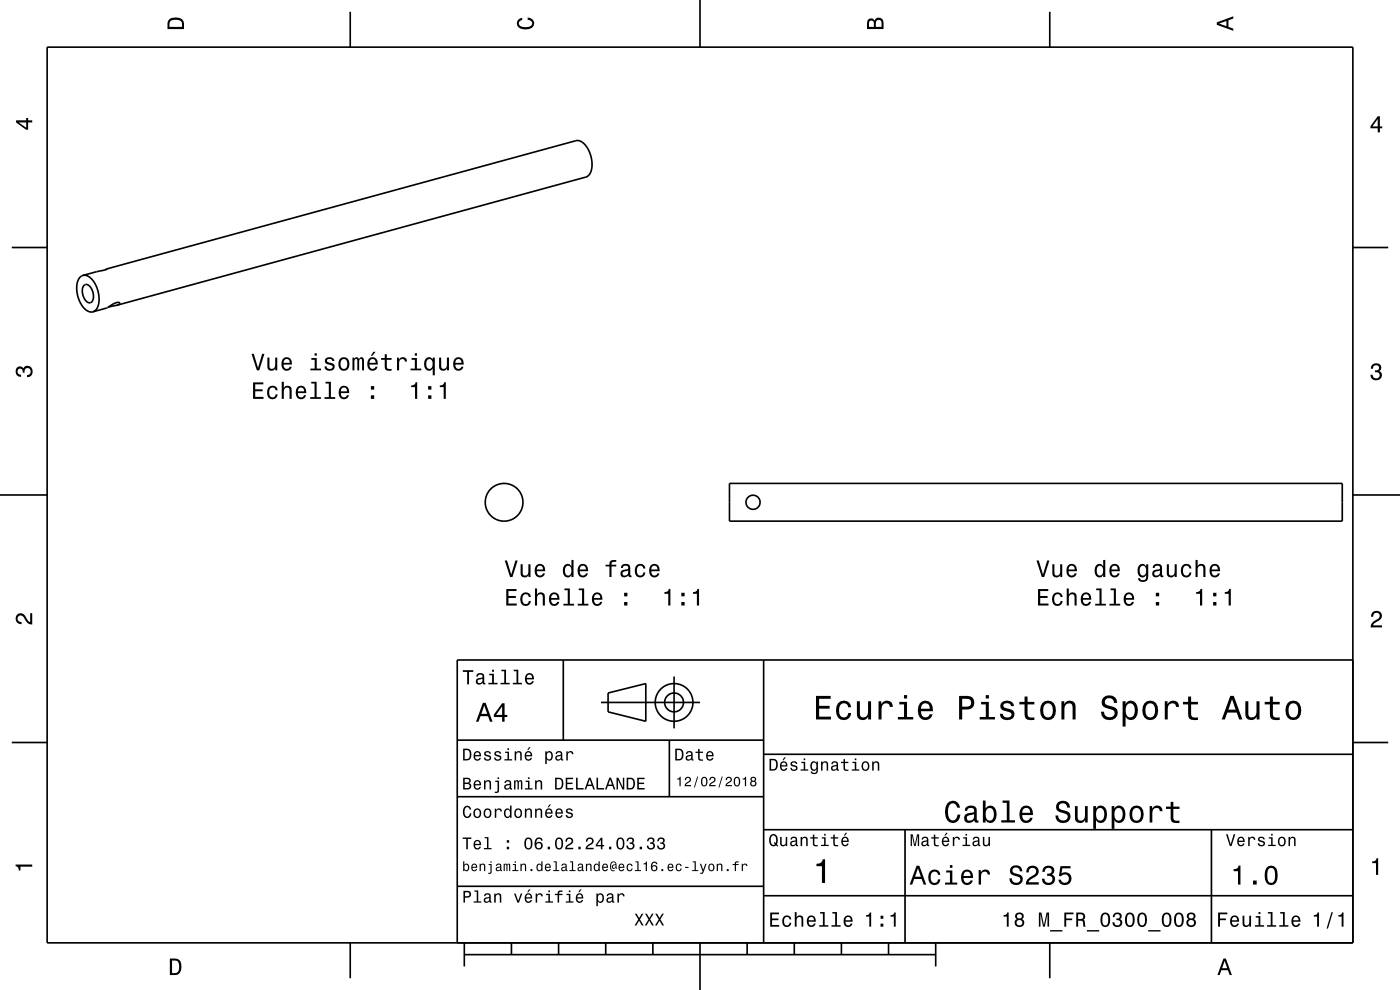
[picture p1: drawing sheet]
<svg xmlns="http://www.w3.org/2000/svg" width="297mm" height="210mm" viewBox="0 0 297 210" stroke-linecap="round" stroke-linejoin="round" font-family="sans-serif">
<g fill="none" stroke="#000" stroke-width=".35">
<path d="M10 10h277v190h-277zM74.3 2.5v7.5M148.5 0v10M222.7 2.5v7.5M2.5 52.5h7.5M17.6 58.4a2.69 2.69 0 0 1 2.7 2 5.3 5.3 0 0 1 0 5.4l-.6 .3M17.6 58.4a2.73 2.73 0 0 0-1.3 3.1 5.2 5.2 0 0 0 2.7 4.6h.7M22.7 57l99.5-27.2a2.69 2.69 0 0 1 2.6 2 5.3 5.3 0 0 1 .1 5.4l-.6 .4-99.5 27.1M22.7 57l-5.1 1.4M22.7 57l-.3 .2M287 52.5h7.5M17.8 60.5a.94 .94 0 0 1 1.5 .5 2.48 2.48 0 0 1 0 3.2 1.65 1.65 0 0 1-1.7-1.7l-.1-.5a1.84 1.84 0 0 1 .3-1.5z"/>
<path d="M24.8 64.7l.5-.2 .1-.3h-.8l-2 1.1-2.9 .8M24.8 64.7l-1.8 .5M0 105h10M154.7 102.5h130.1v8h-130.1zM287 105h10M119.5 140v17M162 140v60M287 140h-190v60M2.5 157.5h7.5M97 157h65M127.5 149h21M129 147l8-2v8l-8-2z"/>
<path d="M142 157v12M143 143.5v11M287 157.5h7.5M97 169h65M162 176h125M162 160h125M192 176v24M257 176v24M97 188h65M162 190h125M74.3 200v7.5M98.5 202.5h100"/>
<path d="M98.5 200v5M108.5 200v2.5M118.5 200v2.5M128.5 200v2.5M138.5 200v2.5M148.5 200v10M158.5 200v2.5M168.5 200v2.5M178.5 200v2.5M188.5 200v2.5M198.5 200v5M222.7 200v7.5"/>
<circle cx="106.9" cy="106.5" r="4"/>
<circle cx="159.8" cy="106.5" r="1.5"/>
<circle cx="143" cy="149" r="2"/>
<circle cx="143" cy="149" r="4"/>
</g>
<g fill="#000">
<path d="M36 4a2.18 2.18 0 0 0-.5 2.2h3.5v-1.2a1.43 1.43 0 0 0-1.7-1.3zM36.3 4.4a2.15 2.15 0 0 1 2.2 .3l.1 1h-2.6v-1z" fill-rule="evenodd"/>
<path d="M109.9 4.2l.9-.4v.4a.7 .7 0 0 0-.7 .5 .7 .7 0 0 0 .3 .8 1.7 1.7 0 0 0 2.5-.5 .9 .9 0 0 0-1-.8v-.5a1.24 1.24 0 0 1 1.4 1.1 1.24 1.24 0 0 1-1 1.4 2.22 2.22 0 0 1-2.5-.7l-.2-.5z" fill-rule="evenodd"/>
<path d="M184.2 4.2l-.3 .7v1.3h3.5v-1.3a.98 .98 0 0 0-.7-1.1 .98 .98 0 0 0-1.2 .6 .84 .84 0 0 0-1.3-.2zM184.5 4.5a.54 .54 0 0 1 .6-.1 .54 .54 0 0 1 .3 .6v.7h-1zM185.9 4.4a.62 .62 0 0 1 .8-.1 .62 .62 0 0 1 .3 .6v.8h-1.2z" fill-rule="evenodd"/>
<path d="M258.1 4.7v.6l3.5 1.2v-.4l-1-.4v-1.4l1-.4v-.4zM258.6 5l1.6-.5v1z" fill-rule="evenodd"/>
<path d="M3.4 25.5v.5l2.1 1.5h.5v-1.5h.8v-.5h-.8v-.5h-.4v.5zM4 26h1.6v1.1z" fill-rule="evenodd"/>
<path d="M292.3 24.7l-1.6 2.1v.4h1.6v.9h.4v-.9h.5v-.4h-.5v-2.1zM292.3 25.2v1.6h-1.1z" fill-rule="evenodd"/>
<path d="M53.4 75.1l1.1 3.5h.5l1.1-3.5h-.5l-.9 2.9-.9-2.9zM56.7 75.9v1.7a.89 .89 0 0 0 .6 1 .89 .89 0 0 0 1.1-.5v.5h.4v-2.7h-.4v1.5a.65 .65 0 0 1-.4 .8 .65 .65 0 0 1-.8-.3v-2zM60 76.1a1.54 1.54 0 0 0 .8 2.6 1.06 1.06 0 0 0 1.1-.9h-.5l-.2 .3-.3 .2a.76 .76 0 0 1-.7-1h1.7a1.16 1.16 0 0 0-.5-1.3 1.16 1.16 0 0 0-1.4 .1zM60.3 76.4a.66 .66 0 0 1 .8-.2 .66 .66 0 0 1 .4 .8h-1.3zM66.1 75.9v.4h.7v1.9h-1v.4h2.3v-.4h-.9v-2.3zM66.7 74.9v.5h.5v-.5zM69.2 76a.76 .76 0 0 0-.3 .8 .76 .76 0 0 0 .8 .5l.8 .4a.63 .63 0 0 1-.6 .6 .63 .63 0 0 1-.6-.6h-.5a1.07 1.07 0 0 0 1.2 1 1.07 1.07 0 0 0 1-1.3l-.5-.3-1-.3a.54 .54 0 0 1 .4-.7 .54 .54 0 0 1 .6 .5h.4a1.03 1.03 0 0 0-.7-.9 1.03 1.03 0 0 0-1 .3zM72.1 76.1a1.53 1.53 0 0 0 .9 2.6 1.48 1.48 0 0 0 1.1-1.5 1.48 1.48 0 0 0-1.1-1.4l-.5 .1zM72.4 76.4a.67 .67 0 0 1 .7-.2 .67 .67 0 0 1 .5 .6 1.11 1.11 0 0 1-.6 1.5 1.17 1.17 0 0 1-.6-1.9zM74.8 75.9v2.7h.4v-2.1l.2-.3h.3l.1 .2v2.2h.4v-2.1l.4-.4 .2 .2v.4v1.9h.4v-1.9a.69 .69 0 0 0-.5-.9l-.5 .4-.2-.3-.4-.1-.4 .3v-.2zM79.2 74.6l-.5 .9h.3l.7-.9zM78.2 76.1a1.54 1.54 0 0 0 .8 2.6 1.05 1.05 0 0 0 1.1-.9h-.4l-.3 .3-.3 .2a.76 .76 0 0 1-.7-1h1.7a1.16 1.16 0 0 0-.4-1.3 1.16 1.16 0 0 0-1.5 .1zM78.6 76.4a.66 .66 0 0 1 .8-.2 .66 .66 0 0 1 .3 .8h-1.3zM81.6 75.2v.7h-.8v.4h.8v1.8a1.05 1.05 0 0 0 1.5 .5v-.4a.68 .68 0 0 1-1-.3v-1.6h1v-.4h-1v-.7zM84.2 75.9v2.7h.5v-1.6a.67 .67 0 0 1 .3-.8 .67 .67 0 0 1 .9 .3v.2h.4a.89 .89 0 0 0-.6-.9 .89 .89 0 0 0-1.1 .5v-.4zM87.3 75.9v.4h.7v1.9h-.9v.4h2.3v-.4h-1v-2.3zM88 74.9v.5h.5v-.5zM90.3 76.1a1.57 1.57 0 0 0 .7 2.6l.5-.2 .3-.4v1.5h.4v-3.7h-.4v.4l-.2-.3a.88 .88 0 0 0-1.3 .1zM90.6 76.4a.62 .62 0 0 1 .7-.2 .62 .62 0 0 1 .4 .6 1.12 1.12 0 0 1-.6 1.5 1.19 1.19 0 0 1-.5-1.9zM93.2 75.9v1.7a.89 .89 0 0 0 .6 1 .89 .89 0 0 0 1-.5v.5h.5v-2.7h-.5v1.5a.65 .65 0 0 1-.4 .8 .65 .65 0 0 1-.8-.3v-2zM96.4 76.1a1.54 1.54 0 0 0 .8 2.6 1.06 1.06 0 0 0 1.1-.9h-.4l-.2 .3-.4 .2a.76 .76 0 0 1-.7-1h1.8a1.16 1.16 0 0 0-.5-1.3 1.16 1.16 0 0 0-1.5 .1zM96.8 76.4a.66 .66 0 0 1 .8-.2 .66 .66 0 0 1 .3 .8h-1.3z" fill-rule="evenodd"/>
<path d="M291.1 77.4a1.08 1.08 0 0 1 1.4-.2 1.08 1.08 0 0 1 .4 1.2l-.3 .3a1.06 1.06 0 0 1 .5 1.3 1.06 1.06 0 0 1-1.2 .7 1.1 1.1 0 0 1-1.2-1.2h.5a.71 .71 0 0 0 1 .8 .71 .71 0 0 0 .1-1.3h-.6v-.4a.61 .61 0 0 0 .8-.3 .61 .61 0 0 0-.2-.8 .61 .61 0 0 0-.9 .2l-.1 .5h-.5z" fill-rule="evenodd"/>
<path d="M3.6 78a.86 .86 0 0 1 1.4 .2 1.06 1.06 0 0 1 1.2-.6 1.06 1.06 0 0 1 .7 1.2 1.1 1.1 0 0 1-1.2 1.2v-.4a.71 .71 0 0 0 .8-1 .71 .71 0 0 0-1.3-.1v.6h-.4a.61 .61 0 0 0-.3-.8 .61 .61 0 0 0-.8 .2 .61 .61 0 0 0 .2 .8l.6 .2v.4a1.15 1.15 0 0 1-1.2-.6 1.15 1.15 0 0 1 .3-1.3z" fill-rule="evenodd"/>
<path d="M53.7 81.1v3.5h2.2v-.4h-1.8v-1.2h1.6v-.4h-1.6v-1.1h1.8v-.4zM57 82.2a1.53 1.53 0 0 0 .8 2.5 1.07 1.07 0 0 0 1.1-1.1h-.4a.67 .67 0 0 1-.7 .7 .67 .67 0 0 1-.7-.6 1.11 1.11 0 0 1 .7-1.5 .6 .6 0 0 1 .7 .6h.4a1.09 1.09 0 0 0-.8-1 1.09 1.09 0 0 0-1.1 .4zM59.8 81v3.6h.4v-1.6a.64 .64 0 0 1 .4-.7 .64 .64 0 0 1 .8 .3v2h.5v-1.8a.88 .88 0 0 0-.6-1 .88 .88 0 0 0-1.1 .5v-1.3zM63 82.2a1.54 1.54 0 0 0 .8 2.5 1.05 1.05 0 0 0 1.1-.9h-.4l-.2 .4-.4 .1a.76 .76 0 0 1-.7-.9h1.8a1.16 1.16 0 0 0-.5-1.4 1.16 1.16 0 0 0-1.5 .2zM63.4 82.4a.66 .66 0 0 1 .8-.1 .66 .66 0 0 1 .3 .7h-1.3zM66 81v.4h.7v2.8h-.9v.4h2.3v-.4h-.9v-3.2zM69.1 81v.4h.7v2.8h-1v.4h2.3v-.4h-.9v-3.2zM72.1 82.2a1.54 1.54 0 0 0 .8 2.5 1.06 1.06 0 0 0 1.1-.9h-.4l-.2 .4-.4 .1a.76 .76 0 0 1-.7-.9h1.8a1.16 1.16 0 0 0-.5-1.4 1.16 1.16 0 0 0-1.5 .2zM72.5 82.4a.66 .66 0 0 1 .8-.1 .66 .66 0 0 1 .3 .7h-1.3zM78.7 83.9v.7h.7v-.7zM78.7 81.9v.8h.7v-.8z" fill-rule="evenodd"/>
<path d="M87.2 81.8v.3h.8v2.5h.5v-3.5h-.3a.77 .77 0 0 1-1 .7zM90.8 83.9v.7h.7v-.7zM90.8 81.9v.8h.7v-.8zM93.3 81.8v.3h.8v2.5h.5v-3.5h-.4a.77 .77 0 0 1-.9 .7z" fill-rule="evenodd"/>
<path d="M107.1 118.9l1.1 3.5h.5l1.1-3.5h-.5l-.8 3-.9-3zM110.4 119.7v1.8a.89 .89 0 0 0 .7 1 .89 .89 0 0 0 1-.5v.4h.4v-2.7h-.4v1.6a.65 .65 0 0 1-.4 .7 .65 .65 0 0 1-.8-.3v-2zM113.7 120a1.54 1.54 0 0 0 .8 2.5 1.06 1.06 0 0 0 1.1-.9h-.4l-.3 .4-.3 .1a.76 .76 0 0 1-.7-.9h1.8a1.16 1.16 0 0 0-.5-1.4 1.16 1.16 0 0 0-1.5 .2zM114.1 120.2a.66 .66 0 0 1 .8-.1 .66 .66 0 0 1 .3 .7h-1.3zM119.7 120a1.57 1.57 0 0 0 .7 2.5l.5-.1 .3-.4v.4h.5v-3.6h-.5v1.3a.89 .89 0 0 0-1.5-.1zM120 120.3a.62 .62 0 0 1 .7-.3 .62 .62 0 0 1 .5 .6 1.12 1.12 0 0 1-.7 1.5 1.19 1.19 0 0 1-.5-1.8zM122.8 120a1.54 1.54 0 0 0 .8 2.5 1.06 1.06 0 0 0 1.1-.9h-.4l-.2 .4-.4 .1a.76 .76 0 0 1-.7-.9h1.8a1.16 1.16 0 0 0-.5-1.4 1.16 1.16 0 0 0-1.5 .2zM123.2 120.2a.66 .66 0 0 1 .8-.1 .66 .66 0 0 1 .3 .7h-1.3zM128.5 119.8v.4h.8v2.2h.4v-2.2h1v-.4h-1a.5 .5 0 0 1 .7-.6h.3v-.4a1.04 1.04 0 0 0-1.4 .7v.3zM132 119.8l-.3 .7h.4a.55 .55 0 0 1 .7-.5 .55 .55 0 0 1 .4 .7l-.2 .1a1 1 0 0 0-1.1 .2 1 1 0 0 0-.2 1 .94 .94 0 0 0 1.6 .1l.1 .3h.6v-.3l-.3-.1v-1.6a1.02 1.02 0 0 0-1.7-.6zM132.2 121.3l1.1-.3a.77 .77 0 0 1-.2 .9 .77 .77 0 0 1-.9 .1zM135 120a1.53 1.53 0 0 0 .8 2.5 1.07 1.07 0 0 0 1.1-1.1h-.4a.67 .67 0 0 1-.6 .7 .67 .67 0 0 1-.7-.6 1.11 1.11 0 0 1 .6-1.5 .6 .6 0 0 1 .7 .6h.4a1.09 1.09 0 0 0-.8-1 1.09 1.09 0 0 0-1.1 .4zM138 120a1.54 1.54 0 0 0 .8 2.5 1.06 1.06 0 0 0 1.1-.9h-.4l-.3 .4-.3 .1a.76 .76 0 0 1-.7-.9h1.7a1.16 1.16 0 0 0-.4-1.4 1.16 1.16 0 0 0-1.5 .2zM138.4 120.2a.66 .66 0 0 1 .8-.1 .66 .66 0 0 1 .3 .7h-1.3z" fill-rule="evenodd"/>
<path d="M219.9 118.9l1.1 3.5h.5l1.1-3.5h-.5l-.8 3-.9-3zM223.2 119.7v1.8a.89 .89 0 0 0 .7 1 .89 .89 0 0 0 1-.5v.4h.4v-2.7h-.4v1.6a.65 .65 0 0 1-.4 .7 .65 .65 0 0 1-.8-.3v-2zM226.5 120a1.54 1.54 0 0 0 .8 2.5 1.06 1.06 0 0 0 1.1-.9h-.4l-.2 .4-.4 .1a.76 .76 0 0 1-.7-.9h1.8a1.16 1.16 0 0 0-.5-1.4 1.16 1.16 0 0 0-1.5 .2zM226.9 120.2a.66 .66 0 0 1 .8-.1 .66 .66 0 0 1 .3 .7h-1.3zM232.5 120a1.58 1.58 0 0 0 .8 2.5l.4-.1 .3-.4v.4h.5v-3.6h-.5v1.3a.89 .89 0 0 0-1.5-.1zM232.8 120.3a.62 .62 0 0 1 .7-.3 .62 .62 0 0 1 .5 .6 1.12 1.12 0 0 1-.7 1.5 1.19 1.19 0 0 1-.5-1.8zM235.6 120a1.54 1.54 0 0 0 .8 2.5 1.05 1.05 0 0 0 1.1-.9h-.4l-.2 .4-.4 .1a.76 .76 0 0 1-.7-.9h1.8a1.16 1.16 0 0 0-.5-1.4 1.16 1.16 0 0 0-1.5 .2zM236 120.2a.66 .66 0 0 1 .8-.1 .66 .66 0 0 1 .3 .7h-1.3zM241.6 120a1.57 1.57 0 0 0 .8 2.5l.4-.1 .4-.4a.73 .73 0 0 1-.4 1 .73 .73 0 0 1-.9-.3h-.5a1.1 1.1 0 0 0 1.3 .8 1.1 1.1 0 0 0 .9-1.2v-2.6h-.4v.4l-.4-.4a.89 .89 0 0 0-1.2 .3zM242 120.3a.63 .63 0 0 1 .6-.3 .63 .63 0 0 1 .5 .6 1.11 1.11 0 0 1-.7 1.5 1.19 1.19 0 0 1-.4-1.8zM244.8 119.8l-.3 .7h.4a.55 .55 0 0 1 .7-.5 .55 .55 0 0 1 .4 .7l-.2 .1a.98 .98 0 0 0-1.2 .3 .98 .98 0 0 0 0 1.2 1.06 1.06 0 0 0 1.5-.2l.1 .3h.6v-.3l-.3-.1v-.2v-1.4a1.02 1.02 0 0 0-1.7-.6zM245 121.3l1.1-.3a.77 .77 0 0 1-.2 .9 .77 .77 0 0 1-.9 .1l-.1-.3zM247.5 119.7v1.8a.89 .89 0 0 0 .7 1 .89 .89 0 0 0 1-.5v.4h.4v-2.7h-.4v1.6a.64 .64 0 0 1-.4 .7 .64 .64 0 0 1-.8-.3v-2zM250.8 120a1.53 1.53 0 0 0 .9 2.5 1.07 1.07 0 0 0 1.1-1.1h-.5a.67 .67 0 0 1-.6 .7 .67 .67 0 0 1-.7-.6 1.11 1.11 0 0 1 .7-1.5 .6 .6 0 0 1 .6 .6h.4a1.09 1.09 0 0 0-.7-1 1.09 1.09 0 0 0-1.2 .4zM253.6 118.8v3.6h.5v-1.6a.64 .64 0 0 1 .4-.7 .64 .64 0 0 1 .8 .3v2h.4v-1.8a.88 .88 0 0 0-.6-1 .88 .88 0 0 0-1 .5v-1.3zM256.9 120a1.54 1.54 0 0 0 .8 2.5 1.06 1.06 0 0 0 1.1-.9h-.5l-.2 .4-.4 .1a.76 .76 0 0 1-.7-.9h1.8a1.16 1.16 0 0 0-.5-1.4 1.16 1.16 0 0 0-1.4 .2zM257.2 120.2a.66 .66 0 0 1 .8-.1 .66 .66 0 0 1 .4 .7h-1.4z" fill-rule="evenodd"/>
<path d="M3.6 130.4a1.22 1.22 0 0 1 2 .7l.4 .6 .4 .3v-1.9h.4v2.4a1.8 1.8 0 0 1-1.7-1.4 .71 .71 0 0 0-.9-.5 .71 .71 0 0 0-.5 .8 .71 .71 0 0 0 .9 .5v.5a1.18 1.18 0 0 1-1.2-.7 1.18 1.18 0 0 1 .2-1.3z" fill-rule="evenodd"/>
<path d="M107.4 125v3.4h2.2v-.4h-1.7v-1.2h1.5v-.4h-1.5v-1h1.7v-.4zM110.7 126a1.52 1.52 0 0 0 .8 2.5 1.06 1.06 0 0 0 1.1-1h-.4a.67 .67 0 0 1-.6 .7 .67 .67 0 0 1-.7-.6 1.11 1.11 0 0 1 .6-1.6 .6 .6 0 0 1 .7 .6h.4a1.09 1.09 0 0 0-.7-.9 1.09 1.09 0 0 0-1.2 .3zM113.5 124.8v3.6h.4v-1.5a.63 .63 0 0 1 .4-.8 .63 .63 0 0 1 .8 .4v1.9h.5v-1.7a.88 .88 0 0 0-.6-1 .88 .88 0 0 0-1.1 .4v-1.3zM116.8 126a1.54 1.54 0 0 0 .8 2.5 1.06 1.06 0 0 0 1-.8h-.4l-.2 .3-.4 .1a.76 .76 0 0 1-.7-.9h1.8a1.16 1.16 0 0 0-.5-1.3 1.16 1.16 0 0 0-1.4 .1zM117.1 126.2a.66 .66 0 0 1 .8-.1 .66 .66 0 0 1 .3 .8h-1.3zM119.7 124.8v.4h.7v2.9h-.9v.3h2.3v-.3h-.9v-3.3zM122.8 124.8v.4h.7v2.9h-.9v.3h2.2v-.3h-.9v-3.3zM125.9 126a1.54 1.54 0 0 0 .8 2.5 1.06 1.06 0 0 0 1.1-.8h-.5l-.2 .3-.4 .1a.76 .76 0 0 1-.7-.9h1.8a1.16 1.16 0 0 0-.5-1.3 1.16 1.16 0 0 0-1.4 .1zM126.2 126.2a.66 .66 0 0 1 .8-.1 .66 .66 0 0 1 .3 .8h-1.3zM132.4 127.7v.7h.7v-.7zM132.4 125.7v.8h.7v-.8z" fill-rule="evenodd"/>
<path d="M140.9 125.6v.4h.9v2.4h.4v-3.5h-.3a.77 .77 0 0 1-1 .7zM144.5 127.7v.7h.7v-.7zM144.5 125.7v.8h.7v-.8zM147 125.6v.4h.8v2.4h.5v-3.5h-.3a.78 .78 0 0 1-1 .7z" fill-rule="evenodd"/>
<path d="M220.2 125v3.4h2.2v-.4h-1.7v-1.2h1.5v-.4h-1.5v-1h1.7v-.4zM223.5 126a1.53 1.53 0 0 0 .8 2.5 1.06 1.06 0 0 0 1.1-1h-.4a.67 .67 0 0 1-.6 .7 .67 .67 0 0 1-.7-.6 1.11 1.11 0 0 1 .6-1.6 .6 .6 0 0 1 .7 .6h.4a1.09 1.09 0 0 0-.7-.9 1.09 1.09 0 0 0-1.2 .3zM226.3 124.8v3.6h.4v-1.5a.63 .63 0 0 1 .4-.8 .63 .63 0 0 1 .8 .4l.1 1.9h.4v-1.7a.88 .88 0 0 0-.6-1 .88 .88 0 0 0-1.1 .4v-1.3zM229.6 126a1.54 1.54 0 0 0 .8 2.5 1.06 1.06 0 0 0 1.1-.8h-.5l-.2 .3-.4 .1a.76 .76 0 0 1-.7-.9h1.8a1.16 1.16 0 0 0-.5-1.3 1.16 1.16 0 0 0-1.4 .1zM229.9 126.2a.66 .66 0 0 1 .8-.1 .66 .66 0 0 1 .3 .8h-1.3zM232.6 124.8v.4h.7v2.9h-1v.3h2.3v-.3h-.9v-3.3zM235.6 124.8v.4h.7v2.9h-.9v.3h2.2v-.3h-.9v-3.3zM238.7 126a1.54 1.54 0 0 0 .8 2.5 1.06 1.06 0 0 0 1.1-.8h-.5l-.2 .3-.4 .1a.76 .76 0 0 1-.7-.9h1.8a1.16 1.16 0 0 0-.5-1.3 1.16 1.16 0 0 0-1.4 .1zM239 126.2a.66 .66 0 0 1 .8-.1 .66 .66 0 0 1 .3 .8h-1.3zM245.2 127.7v.7h.7v-.7zM245.2 125.7v.8h.7v-.8z" fill-rule="evenodd"/>
<path d="M253.8 125.6v.4h.8v2.4h.4v-3.5h-.3a.77 .77 0 0 1-.9 .7zM257.4 127.7v.7h.6v-.7zM257.4 125.7v.8h.6v-.8zM259.8 125.6v.4h.8v2.4h.5v-3.5h-.3a.77 .77 0 0 1-1 .7z" fill-rule="evenodd"/>
<path d="M291.2 129.9a1.18 1.18 0 0 1 1.9 .3 1.18 1.18 0 0 1-1 1.7l-.5 .3-.3 .5h1.9v.4h-2.4a1.8 1.8 0 0 1 1.4-1.8 .71 .71 0 0 0 .5-.8 .71 .71 0 0 0-.9-.5 .71 .71 0 0 0-.5 .8h-.4z" fill-rule="evenodd"/>
<path d="M98.2 158.8v2.5h.9a1.37 1.37 0 0 0 .7-2.2 1.56 1.56 0 0 0-1.6-.3zM98.6 159.1a.98 .98 0 0 1 1.1 .7 .98 .98 0 0 1-.6 1.2h-.5zM100.7 159.6a1.04 1.04 0 0 0-.2 1.2 1.04 1.04 0 0 0 1 .5l.5-.5h-.3l-.4 .3a.54 .54 0 0 1-.5-.7h1.3a.83 .83 0 0 0-.4-.9 .83 .83 0 0 0-1 .1zM100.9 159.7l.2-.1a.47 .47 0 0 1 .5 .1 .47 .47 0 0 1 .1 .5h-.9zM102.9 159.5l-.2 .1a.69 .69 0 0 0 .9 .9l.2 .1a.43 .43 0 0 1-.4 .5 .43 .43 0 0 1-.4-.4h-.3a.74 .74 0 0 0 .9 .7 .74 .74 0 0 0 .5-1l-1-.4a.38 .38 0 0 1 .3-.5 .38 .38 0 0 1 .4 .4h.3a.78 .78 0 0 0-1.2-.4zM105.1 159.5l-.2 .1a.69 .69 0 0 0 .9 .9l.2 .1a.43 .43 0 0 1-.4 .5 .43 .43 0 0 1-.5-.4h-.3a.74 .74 0 0 0 .9 .7 .74 .74 0 0 0 .5-1l-.9-.4a.38 .38 0 0 1 .3-.5 .38 .38 0 0 1 .4 .4h.3a.77 .77 0 0 0-1.2-.4zM107.2 159.4v.3h.5v1.3h-.7v.3h1.6v-.3h-.6v-1.6zM107.7 158.7v.4h.3v-.4zM109.2 159.4v1.9h.3v-1.1a.45 .45 0 0 1 .4-.6 .45 .45 0 0 1 .5 .5v1.2h.3v-1.3a.63 .63 0 0 0-.5-.7 .63 .63 0 0 0-.7 .4v-.3zM112.2 158.5l-.4 .6h.3l.5-.6zM111.5 159.6a1.04 1.04 0 0 0-.2 1.2 1.04 1.04 0 0 0 1.1 .5l.5-.5h-.3l-.5 .3a.54 .54 0 0 1-.5-.7h1.3a.83 .83 0 0 0-.4-.9 .83 .83 0 0 0-1 .1zM111.8 159.7l.1-.1a.48 .48 0 0 1 .5 .1 .48 .48 0 0 1 .2 .5h-1zM115.7 159.4v2.7h.3v-1.1a.66 .66 0 0 0 .7 .4 .66 .66 0 0 0 .5-.6 .91 .91 0 0 0 0-1.1 .91 .91 0 0 0-1-.3l-.2 .3v-.3zM116.1 159.8a.45 .45 0 0 1 .5-.2 .45 .45 0 0 1 .3 .4 .65 .65 0 0 1 .1 .8 .65 .65 0 0 1-.7 .2 .98 .98 0 0 1-.2-1.2zM118.1 159.5l-.2 .4h.3a.39 .39 0 0 1 .4-.3 .39 .39 0 0 1 .3 .5h-.1a.65 .65 0 0 0-1 .4 .65 .65 0 0 0 .6 .9l.6-.3 .1 .2h.4v-.2l-.2-.1v-1.1a.72 .72 0 0 0-.5-.6 .72 .72 0 0 0-.7 .2zM118.2 160.6l.8-.3a.55 .55 0 0 1-.2 .7 .55 .55 0 0 1-.6 0zM120.1 159.4v1.9h.4v-1.1a.47 .47 0 0 1 .2-.6 .47 .47 0 0 1 .6 .2v.2h.4a.64 .64 0 0 0-.5-.7 .64 .64 0 0 0-.8 .4v-.3z" fill-rule="evenodd"/>
<path d="M98.2 142.2v.3h.9v2.7h.4v-2.7h.9v-.3zM101.3 143l-.3 .5h.4a.47 .47 0 0 1 .5-.4 .47 .47 0 0 1 .4 .6l-.2 .1a.84 .84 0 0 0-1 .2 .84 .84 0 0 0 0 1.1 .9 .9 0 0 0 1.3-.2l.1 .2 .5 .1v-.3l-.3-.1v-1.3a.87 .87 0 0 0-1.4-.5zM101.4 144.3l.9-.3a.66 .66 0 0 1-.1 .7 .66 .66 0 0 1-.8 .1zM103.8 142.9v.3h.6v1.6h-.8v.4h2v-.4h-.8v-1.9zM104.4 142.1v.4h.4v-.4zM106.4 142.1v.3h.6v2.4h-.8v.4h1.9v-.4h-.7v-2.7zM109 142.1v.3h.6v2.4h-.8v.4h1.9v-.4h-.7v-2.7zM111.6 143.1a1.32 1.32 0 0 0 .7 2.1 .9 .9 0 0 0 .9-.7h-.3l-.2 .3-.4 .1a.65 .65 0 0 1-.6-.8h1.6a1 1 0 0 0-.4-1.2 1 1 0 0 0-1.3 .2zM111.9 143.3a.57 .57 0 0 1 .7-.1 .57 .57 0 0 1 .3 .6h-1.2z" fill-rule="evenodd"/>
<path d="M102.4 149.1l-1.4 4h.5l.4-1.2h1.6l.4 1.2h.6l-1.5-4zM102.7 149.7l.7 1.7h-1.3zM106.5 149.2l-1.7 2.4v.5h1.7v1h.5v-1h.6v-.5h-.6v-2.4zM106.5 149.9v1.7h-1.3z" fill-rule="evenodd"/>
<path d="M143.2 158.8v2.5h.9a1.37 1.37 0 0 0 .7-2.2 1.56 1.56 0 0 0-1.6-.3zM143.6 159.1a.98 .98 0 0 1 1.1 .7 .98 .98 0 0 1-.6 1.2h-.5zM145.7 159.5l-.2 .4h.3a.39 .39 0 0 1 .5-.3 .39 .39 0 0 1 .3 .5h-.2a.65 .65 0 0 0-.9 .4 .65 .65 0 0 0 .5 .9l.7-.3v.2h.4v-.2l-.1-.1-.1-1.1a.73 .73 0 0 0-.4-.6 .73 .73 0 0 0-.8 .2zM145.8 160.6l.8-.3a.55 .55 0 0 1-.1 .7 .55 .55 0 0 1-.7 0zM148.1 158.9v.5h-.5v.3h.5v1.3a.75 .75 0 0 0 1 .4v-.3a.48 .48 0 0 1-.7-.3v-1.1h.7v-.3h-.7v-.5zM150 159.6a1.04 1.04 0 0 0-.2 1.2 1.04 1.04 0 0 0 1.1 .5l.5-.5h-.4l-.4 .3a.54 .54 0 0 1-.5-.7h1.3a.83 .83 0 0 0-.4-.9 .83 .83 0 0 0-1 .1zM150.3 159.7l.1-.1a.48 .48 0 0 1 .5 .1 .48 .48 0 0 1 .2 .5h-1z" fill-rule="evenodd"/>
<path d="M173.1 147.6v5h3.2v-.6h-2.5v-1.7h2.2v-.6h-2.2v-1.5h2.4v-.6zM177.8 149.2a2.59 2.59 0 0 0 .5 3.4 1.58 1.58 0 0 0 2.3-1.4h-.6a.95 .95 0 0 1-.9 1 .95 .95 0 0 1-1-.9 1.59 1.59 0 0 1 .9-2.1 .85 .85 0 0 1 .9 .8h.7a1.56 1.56 0 0 0-1.1-1.3 1.56 1.56 0 0 0-1.7 .5zM181.8 148.8v2.5a1.27 1.27 0 0 0 .9 1.4 1.27 1.27 0 0 0 1.5-.7v.6h.6v-3.8h-.6v2.2a.92 .92 0 0 1-.6 1.1 .92 .92 0 0 1-1.2-.4v-2.9zM186.4 148.8v3.8h.6v-2.2a.95 .95 0 0 1 .5-1.1 .95 .95 0 0 1 1.2 .3l.1 .4h.6a1.28 1.28 0 0 0-1-1.4 1.28 1.28 0 0 0-1.4 .8v-.6zM190.8 148.9v.5h1v2.7h-1.3v.5h3.2v-.5h-1.3v-3.2zM191.8 147.4v.8h.6v-.8zM195.1 149.2a2.62 2.62 0 0 0 .5 3.4 1.57 1.57 0 0 0 2.2-1.1h-.6l-.3 .5-.5 .2a1.08 1.08 0 0 1-1-1.3h2.5a1.66 1.66 0 0 0-.7-2 1.66 1.66 0 0 0-2.1 .3zM195.6 149.5a.94 .94 0 0 1 1.2-.2 .94 .94 0 0 1 .5 1h-1.9zM203.5 147.6v5h.6v-2.1h.8a1.47 1.47 0 0 0 1.8-1.2 1.47 1.47 0 0 0-1.5-1.7zM204.1 148.2a1.6 1.6 0 0 1 1.8 .5 .86 .86 0 0 1 0 .9 .86 .86 0 0 1-.9 .3h-.9zM208.1 148.9v.5h1v2.7h-1.3v.5h3.3v-.5h-1.3v-3.2zM209.1 147.4v.8h.7v-.8zM212.6 148.9a1.08 1.08 0 0 0-.3 1.2 1.08 1.08 0 0 0 1 .7l1.1 .4a.57 .57 0 0 1 .2 .6 .57 .57 0 0 1-.5 .4 .96 .96 0 0 1-1.4-.8h-.6a1.6 1.6 0 0 0 1.3 1.4 1.6 1.6 0 0 0 1.7-.8 1.13 1.13 0 0 0-1-1.6l-1.1-.3-.2-.4a.87 .87 0 0 1 .9-.5 .87 .87 0 0 1 .8 .6h.6a1.4 1.4 0 0 0-2.1-1.1zM217.4 147.8v1.1h-1.1v.5h1.1v2.6l.2 .4 .4 .3h1.4v-.5a.97 .97 0 0 1-1.4-.5v-2.3h1.4v-.5h-1.4v-1.1zM221.1 149.2a2.56 2.56 0 0 0 .5 3.4 1.72 1.72 0 0 0 1.8-.2 1.72 1.72 0 0 0 .6-1.7 1.7 1.7 0 0 0-.9-1.9 1.7 1.7 0 0 0-2 .4zM221.6 149.6a.96 .96 0 0 1 1-.4 .96 .96 0 0 1 .7 .8 1.59 1.59 0 0 1-1 2.2 1.19 1.19 0 0 1-1-1.5zM225.2 148.8v3.8h.6v-2.2a.97 .97 0 0 1 .5-1.1 .97 .97 0 0 1 1.1 .2l.1 .7v2.4h.7v-2.5a1.27 1.27 0 0 0-.9-1.4 1.27 1.27 0 0 0-1.5 .6v-.5zM234.1 147.9a1.38 1.38 0 0 0-.3 1.5 1.38 1.38 0 0 0 1.3 .9 1.25 1.25 0 0 1 1.4 .9 1.15 1.15 0 0 1-1.3 .9 1.15 1.15 0 0 1-1-1.1h-.7a1.8 1.8 0 0 0 1.7 1.8 1.8 1.8 0 0 0 1.9-1.6 1.46 1.46 0 0 0-1.5-1.4l-.6-.2a.83 .83 0 0 1-.5-1.1 .83 .83 0 0 1 1.2-.3l.5 .5 .1 .4h.7a1.67 1.67 0 0 0-1-1.6 1.67 1.67 0 0 0-1.9 .4zM238.2 148.8v5.3h.6v-2.1a1.32 1.32 0 0 0 1.4 .7 1.32 1.32 0 0 0 1.1-1.1 2.43 2.43 0 0 0-.8-2.8 1.21 1.21 0 0 0-1.7 .5v-.5zM239.1 149.6a.9 .9 0 0 1 .9-.4 .9 .9 0 0 1 .7 .8 1.61 1.61 0 0 1-.9 2.2 1.18 1.18 0 0 1-1-1.5zM242.8 149.2a2.56 2.56 0 0 0 .5 3.4 1.72 1.72 0 0 0 1.8-.2 1.72 1.72 0 0 0 .6-1.7 1.7 1.7 0 0 0-.9-1.9 1.7 1.7 0 0 0-2 .4zM243.3 149.6a.96 .96 0 0 1 1-.4 .96 .96 0 0 1 .7 .8 1.59 1.59 0 0 1-1 2.2 1.19 1.19 0 0 1-1-1.5zM247.1 148.8v3.8h.6v-2.2a.95 .95 0 0 1 .5-1.1 .95 .95 0 0 1 1.2 .3l.1 .4h.6a1.28 1.28 0 0 0-1-1.4 1.28 1.28 0 0 0-1.4 .8v-.6zM252 147.8v1.1h-1v.5h1l.1 2.6 .2 .4 .4 .3h1.4v-.5a.97 .97 0 0 1-1.4-.5v-2.3h1.4v-.5h-1.4v-1.1zM261 147.6l-1.8 5h.6l.6-1.4h2l.5 1.4h.7l-1.9-5zM261.4 148.3l.7 2.2h-1.5zM264.2 148.8v2.5a1.27 1.27 0 0 0 .9 1.4 1.27 1.27 0 0 0 1.5-.7v.6h.6v-3.8h-.6v2.2a.92 .92 0 0 1-.6 1.1 .92 .92 0 0 1-1.1-.4l-.1-2.9zM269.4 147.8v1.1h-1.1v.5h1.1v2.6l.2 .4 .4 .3 .7 .1 .8-.1v-.5a.97 .97 0 0 1-1.4-.5l-.1-2.3h1.5v-.5h-1.5v-1.1zM273.1 149.2a2.56 2.56 0 0 0 .6 3.4 1.72 1.72 0 0 0 1.8-.2 1.72 1.72 0 0 0 .6-1.7 1.7 1.7 0 0 0-.9-1.9 1.7 1.7 0 0 0-2.1 .4zM273.6 149.6a.96 .96 0 0 1 1-.4 .96 .96 0 0 1 .7 .8 1.59 1.59 0 0 1-.9 2.2 1.19 1.19 0 0 1-1.1-1.5z" fill-rule="evenodd"/>
<path d="M98.3 165v2.5h.9a.7 .7 0 0 0 .8-.6 .7 .7 0 0 0-.5-.8 .61 .61 0 0 0 .3-.7 .61 .61 0 0 0-.7-.4zM98.6 165.3h.5a.38 .38 0 0 1 .4 .4 .38 .38 0 0 1-.4 .3h-.5zM98.6 166.3h.5a.44 .44 0 0 1 .5 .4 .44 .44 0 0 1-.4 .5h-.6zM100.7 165.7a1.04 1.04 0 0 0-.2 1.2 1.04 1.04 0 0 0 1 .6l.5-.6h-.3l-.4 .4a.54 .54 0 0 1-.5-.7h1.3a.83 .83 0 0 0-.4-1 .83 .83 0 0 0-1 .1zM100.9 165.9l.2-.1a.47 .47 0 0 1 .5 .1 .47 .47 0 0 1 .1 .4h-.9zM102.7 165.5v2h.3v-1.1a.45 .45 0 0 1 .4-.7 .45 .45 0 0 1 .5 .6v1.2h.3v-1.3a.63 .63 0 0 0-.5-.7 .63 .63 0 0 0-.7 .3v-.3zM105.1 165.6v.3h.5v1.7l-.2 .3h-.4v.3a.62 .62 0 0 0 .9-.6v-2zM105.6 164.9v.3h.3v-.3zM107.2 165.6l-.2 .5h.3a.39 .39 0 0 1 .5-.4 .39 .39 0 0 1 .3 .6h-.2a.65 .65 0 0 0-.9 .4 .65 .65 0 0 0 .5 .8l.7-.3v.2l.4 .1v-.3h-.1l-.1-1.1a.73 .73 0 0 0-.4-.6 .73 .73 0 0 0-.8 .1zM107.3 166.7l.8-.2a.55 .55 0 0 1-.1 .6 .55 .55 0 0 1-.7 .1zM109.1 165.5v2h.2v-1.3l.2-.4h.2l.1 .2v1.5h.3v-1.5l.2-.3 .2 .4v1.4h.3v-1.4a.5 .5 0 0 0-.4-.6l-.4 .2-.3-.2-.4 .2v-.2zM111.5 165.6v.3h.5v1.3h-.6v.3h1.6v-.3h-.7v-1.6zM112 164.9v.3h.3v-.3zM113.5 165.5v2h.3v-1.1a.45 .45 0 0 1 .3-.6 .45 .45 0 0 1 .6 .2v1.5h.3v-1.3a.63 .63 0 0 0-.4-.7 .63 .63 0 0 0-.8 .3v-.3zM117.8 165v2.5h.8a1.37 1.37 0 0 0 .7-2.2 1.55 1.55 0 0 0-1.5-.3zM118.1 165.3a.98 .98 0 0 1 1.1 .7 .98 .98 0 0 1-.6 1.2h-.5zM120 165v2.5h1.6v-.3h-1.3v-.9h1.2v-.3h-1.2v-.7h1.3v-.3zM122.2 165v2.5h1.6v-.3h-1.3v-2.2zM124.9 165l-.9 2.5h.3l.3-.8h1l.3 .8h.3l-.9-2.5zM125.1 165.3l.4 1.1h-.8zM126.5 165v2.5h1.7v-.3h-1.3v-2.2zM129.3 165l-.9 2.5h.3l.2-.8h1l.3 .8h.3l-.9-2.5zM129.4 165.3l.4 1.1h-.7zM130.8 165v2.5h.3v-2.1l.9 2.1h.4v-2.5h-.3v2l-.9-2zM132.9 165v2.5h.9a1.37 1.37 0 0 0 .7-2.2 1.55 1.55 0 0 0-1.6-.3zM133.3 165.3a.98 .98 0 0 1 1.1 .7 .98 .98 0 0 1-.6 1.2h-.5zM135.2 165v2.5h1.6v-.3h-1.3v-.9h1.1v-.3h-1.1v-.7h1.3v-.3z" fill-rule="evenodd"/>
<path d="M98.4 171.2a1.45 1.45 0 0 0 .7 2.3 .94 .94 0 0 0 .9-1h-.3a.59 .59 0 0 1-.8 .7 1.31 1.31 0 0 1 .2-2l.3 .1 .2 .4h.4a.85 .85 0 0 0-.6-.8 .85 .85 0 0 0-1 .3zM100.6 171.7a1.04 1.04 0 0 0-.1 1.3 1.04 1.04 0 0 0 1.1 .5 1.04 1.04 0 0 0 .5-1.3 1.04 1.04 0 0 0-1.2-.7zM100.9 171.9a.48 .48 0 0 1 .5-.1 .48 .48 0 0 1 .3 .4 .66 .66 0 0 1 0 .7 .66 .66 0 0 1-.7 .3 .98 .98 0 0 1-.1-1.3zM102.8 171.7a1.04 1.04 0 0 0-.2 1.3 1.04 1.04 0 0 0 1.2 .5 1.04 1.04 0 0 0 .5-1.3 1.04 1.04 0 0 0-1.2-.7zM103 171.9a.48 .48 0 0 1 .5-.1 .48 .48 0 0 1 .4 .4 .66 .66 0 0 1 0 .7 .66 .66 0 0 1-.7 .3 .97 .97 0 0 1-.2-1.3zM105 171.5v2h.3v-1.1a.47 .47 0 0 1 .2-.6 .47 .47 0 0 1 .6 .2l.1 .1h.3a.64 .64 0 0 0-.5-.6 .64 .64 0 0 0-.7 .4v-.4zM107.1 171.7a1.06 1.06 0 0 0-.2 1.2 1.06 1.06 0 0 0 .9 .6l.4-.3v.3h.3v-2.6h-.3v.9a.63 .63 0 0 0-1.1-.1zM107.4 171.9a.44 .44 0 0 1 .4-.1 .44 .44 0 0 1 .4 .4 .65 .65 0 0 1 0 .7 .65 .65 0 0 1-.7 .3l-.2-.4zM109.3 171.7a1.04 1.04 0 0 0-.1 1.3 1.04 1.04 0 0 0 1.1 .5 1.04 1.04 0 0 0 .5-1.3 1.04 1.04 0 0 0-1.2-.7zM109.5 171.9a.48 .48 0 0 1 .6-.1 .48 .48 0 0 1 .3 .4 .66 .66 0 0 1 0 .7 .66 .66 0 0 1-.7 .3 .98 .98 0 0 1-.2-1.3zM111.4 171.5v2h.3v-1.1a.45 .45 0 0 1 .3-.7 .45 .45 0 0 1 .5 .6v1.2h.4v-1.3a.63 .63 0 0 0-.5-.7 .63 .63 0 0 0-.7 .3v-.3zM113.5 171.5v2h.3v-1.1a.45 .45 0 0 1 .3-.6 .45 .45 0 0 1 .6 .2v1.5h.3v-1.3a.63 .63 0 0 0-.4-.7 .63 .63 0 0 0-.8 .3v-.3zM116.5 170.7l-.3 .6h.2l.5-.6zM115.9 171.7a1.04 1.04 0 0 0-.2 1.2 1.04 1.04 0 0 0 1 .6l.5-.6h-.3l-.4 .4a.54 .54 0 0 1-.5-.7h1.2a.83 .83 0 0 0-.3-1 .83 .83 0 0 0-1 .1zM116.1 171.9l.2-.1a.47 .47 0 0 1 .4 .1 .47 .47 0 0 1 .2 .4h-.9zM118 171.7a1.04 1.04 0 0 0-.2 1.2 1.04 1.04 0 0 0 1.1 .6l.5-.6h-.3l-.5 .4a.53 .53 0 0 1-.5-.7h1.3a.83 .83 0 0 0-.3-1 .83 .83 0 0 0-1.1 .1zM118.3 171.9l.1-.1a.47 .47 0 0 1 .5 .1 .47 .47 0 0 1 .2 .4h-1zM120.2 171.6l-.1 .2a.69 .69 0 0 0 .8 .9l.3 .1a.43 .43 0 0 1-.4 .5 .43 .43 0 0 1-.5-.4h-.3a.74 .74 0 0 0 .9 .7 .74 .74 0 0 0 .5-1.1l-1-.3a.38 .38 0 0 1 .3-.5 .38 .38 0 0 1 .5 .3h.3a.77 .77 0 0 0-1.3-.4z" fill-rule="evenodd"/>
<path d="M143.7 165.1v.3h.4v1.4h.3v-2zM145.5 164.9l-.2 .6h.2a.4 .4 0 0 1 .3-.5 .4 .4 0 0 1 .5 .3 .4 .4 0 0 1-.3 .5l-.1 .1a.93 .93 0 0 0-.7 .9h1.4v-.3h-1.1l.5-.4a.67 .67 0 0 0 .5-1 .67 .67 0 0 0-1-.2zM147.9 164.7l-.7 2.3h.2l.7-2.3zM148.9 165a1.15 1.15 0 0 0 .5 1.8 1.16 1.16 0 0 0 .5-1.8 .63 .63 0 0 0-1 0zM149.2 165.1l.2-.1a.98 .98 0 0 1 0 1.6l-.2-.1-.2-.3v-.7zM150.7 164.9l-.2 .6h.2a.4 .4 0 0 1 .3-.5 .4 .4 0 0 1 .5 .3 .4 .4 0 0 1-.3 .5l-.1 .1a.95 .95 0 0 0-.7 .9h1.4v-.3h-1.1l.5-.4a.67 .67 0 0 0 .5-1 .67 .67 0 0 0-1-.2zM153.1 164.7l-.7 2.3h.2l.7-2.3zM154.1 164.9l-.2 .6h.3a.4 .4 0 0 1 .3-.5 .4 .4 0 0 1 .5 .3 .4 .4 0 0 1-.3 .5l-.2 .1a.93 .93 0 0 0-.6 .9h1.4v-.3h-1.1l.5-.4a.67 .67 0 0 0 .5-1 .67 .67 0 0 0-1.1-.2zM155.8 165a1.15 1.15 0 0 0 .5 1.8 1.16 1.16 0 0 0 .5-1.8 .63 .63 0 0 0-1 0zM156.1 165.1l.2-.1a.98 .98 0 0 1 0 1.6l-.2-.1-.2-.3v-.7zM157.6 165.1v.3h.4v1.4h.3v-2zM159.4 164.9l-.2 .5 .2 .3a.62 .62 0 0 0-.1 .9 .62 .62 0 0 0 1 0 .62 .62 0 0 0-.1-.9 .57 .57 0 0 0 0-.9 .57 .57 0 0 0-.8 .1zM159.4 166.2a.41 .41 0 0 1 .8 0 .41 .41 0 0 1-.8 0zM159.5 165.3a.34 .34 0 0 1 .6 0 .34 .34 0 0 1-.6 0z" fill-rule="evenodd"/>
<path d="M163.2 161v2.5h.9a1.37 1.37 0 0 0 .7-2.2 1.58 1.58 0 0 0-1.6-.3zM163.6 161.3a.98 .98 0 0 1 1.1 .7 .98 .98 0 0 1-.6 1.2h-.5zM166.4 160.7l-.4 .6h.2l.5-.6zM165.7 161.7a1.04 1.04 0 0 0-.2 1.2 1.04 1.04 0 0 0 1 .6l.5-.6h-.3l-.4 .4a.54 .54 0 0 1-.5-.7h1.3a.83 .83 0 0 0-.4-1 .83 .83 0 0 0-1 .1zM165.9 161.9l.2-.1a.48 .48 0 0 1 .5 .1 .48 .48 0 0 1 .1 .4h-.9zM167.9 161.6l-.2 .2a.68 .68 0 0 0 .9 .9l.2 .1a.43 .43 0 0 1-.4 .5 .43 .43 0 0 1-.4-.4h-.3a.74 .74 0 0 0 .9 .7 .74 .74 0 0 0 .5-1.1l-1-.3a.38 .38 0 0 1 .3-.5 .38 .38 0 0 1 .4 .4l.3-.1a.78 .78 0 0 0-1.2-.4zM170 161.6v.3h.5v1.3h-.7v.3h1.7v-.3h-.7v-1.6zM170.5 160.9v.3h.3v-.3zM172.1 161.7a1.06 1.06 0 0 0-.2 1.2 1.06 1.06 0 0 0 .9 .6l.4-.3a.52 .52 0 0 1-.2 .7 .52 .52 0 0 1-.7-.3h-.3a.78 .78 0 0 0 .9 .6 .78 .78 0 0 0 .6-.8v-1.9h-.3v.4l-.2-.3a.64 .64 0 0 0-.9 .1zM172.4 161.9a.45 .45 0 0 1 .4-.1 .45 .45 0 0 1 .4 .4 .65 .65 0 0 1 0 .7 .65 .65 0 0 1-.7 .3l-.2-.4zM174.2 161.5v2h.3v-1.1a.45 .45 0 0 1 .3-.6 .45 .45 0 0 1 .5 .2l.1 1.5h.3v-1.3a.63 .63 0 0 0-.5-.7 .63 .63 0 0 0-.7 .3v-.3zM176.6 161.6l-.2 .5h.3a.39 .39 0 0 1 .4-.4 .39 .39 0 0 1 .3 .6h-.1a.65 .65 0 0 0-1 .4 .65 .65 0 0 0 .6 .8l.6-.3 .1 .2 .4 .1-.2-.4v-1a.73 .73 0 0 0-1.2-.5zM176.7 162.7l.8-.2a.55 .55 0 0 1-.2 .6 .55 .55 0 0 1-.6 .1zM178.9 161v.6h-.5v.3h.5l.1 1.3a.75 .75 0 0 0 1 .3v-.3a.48 .48 0 0 1-.7-.2v-1.1h.7v-.3h-.7v-.6zM180.8 161.6v.3h.5v1.3h-.6v.3h1.6v-.3h-.6v-1.6zM181.3 160.9v.3h.4v-.3zM183 161.7a1.04 1.04 0 0 0-.2 1.3 1.04 1.04 0 0 0 1.2 .5 1.04 1.04 0 0 0 .4-1.3 1.04 1.04 0 0 0-1.2-.7zM183.2 161.9a.48 .48 0 0 1 .5-.1 .48 .48 0 0 1 .4 .4 .66 .66 0 0 1 0 .7 .66 .66 0 0 1-.7 .3 .98 .98 0 0 1-.2-1.3zM185 161.5v2h.3v-1.1a.45 .45 0 0 1 .3-.6 .45 .45 0 0 1 .6 .2v1.5h.3v-1.3a.63 .63 0 0 0-.4-.7 .63 .63 0 0 0-.8 .3v-.3z" fill-rule="evenodd"/>
<path d="M163.4 177.2a1.45 1.45 0 0 0 .7 2.3l.5-.2 .3 .3 .2-.2-.3-.3a1.53 1.53 0 0 0-.5-2.2l-.6 .1zM163.8 177.3l.3-.1a1.21 1.21 0 0 1 .5 1.7l-.3-.3-.2 .2 .3 .3a.45 .45 0 0 1-.7-.1 1.62 1.62 0 0 1 .1-1.7zM165.5 177.5v1.3a.63 .63 0 0 0 .4 .7 .63 .63 0 0 0 .8-.3v.3h.3v-2h-.3v1.2a.46 .46 0 0 1-.3 .5 .46 .46 0 0 1-.6-.2v-1.5zM167.9 177.6l-.2 .5h.3a.39 .39 0 0 1 .5-.4 .39 .39 0 0 1 .2 .6h-.1a.65 .65 0 0 0-.9 .4 .65 .65 0 0 0 .5 .8l.6-.3 .1 .2 .4 .1v-.3h-.2v-1.1a.73 .73 0 0 0-1.2-.5zM168 178.7l.8-.2a.55 .55 0 0 1-.2 .6 .55 .55 0 0 1-.6 .1zM169.8 177.5v2h.4v-1.1a.45 .45 0 0 1 .2-.6 .45 .45 0 0 1 .6 .2v1.5h.3v-1.3a.63 .63 0 0 0-.4-.7 .63 .63 0 0 0-.8 .3v-.3zM172.4 177v.6h-.5v.3h.5l.1 1.3a.75 .75 0 0 0 1 .3v-.3a.49 .49 0 0 1-.7-.2v-1.1h.7v-.3h-.7v-.6zM174.3 177.6v.3h.5v1.3h-.6v.3h1.6v-.3h-.6v-1.6zM174.8 176.9v.3h.4v-.3zM176.8 177v.6h-.6v.3h.6v1.3a.74 .74 0 0 0 1 .3v-.3a.49 .49 0 0 1-.7-.2v-1.1h.7v-.3h-.7v-.6zM179.4 176.7l-.4 .6h.2l.5-.6zM178.7 177.7a1.04 1.04 0 0 0-.2 1.2 1.04 1.04 0 0 0 1 .6l.5-.6h-.3l-.4 .4a.54 .54 0 0 1-.5-.7h1.3a.83 .83 0 0 0-.4-1 .83 .83 0 0 0-1 .1zM178.9 177.9l.2-.1a.48 .48 0 0 1 .5 .1 .48 .48 0 0 1 .1 .4h-.9z" fill-rule="evenodd"/>
<path d="M193.2 177v2.5h.3v-2.3l.4 2.3h.3l.5-2.3v2.3h.3v-2.5h-.5l-.4 2.2-.5-2.2zM195.7 177.6l-.2 .5h.3a.39 .39 0 0 1 .5-.4 .39 .39 0 0 1 .3 .6h-.2a.65 .65 0 0 0-.9 .4 .65 .65 0 0 0 .5 .8l.7-.3v.2l.4 .1v-.3h-.1l-.1-1.1a.73 .73 0 0 0-1.2-.5zM195.8 178.7l.8-.2a.55 .55 0 0 1-.1 .6 .55 .55 0 0 1-.7 .1zM198.1 177v.6h-.5v.3h.5v1.3a.74 .74 0 0 0 1 .3v-.3a.49 .49 0 0 1-.7-.2v-1.1h.7v-.3h-.7v-.6zM200.7 176.7l-.4 .6h.3l.5-.6zM200 177.7a1.04 1.04 0 0 0-.2 1.2 1.04 1.04 0 0 0 1.1 .6l.5-.6h-.4l-.4 .4a.54 .54 0 0 1-.5-.7h1.3a.83 .83 0 0 0-.4-1 .83 .83 0 0 0-1 .1zM200.3 177.9l.1-.1a.48 .48 0 0 1 .5 .1 .48 .48 0 0 1 .2 .4h-1zM202.1 177.5v2h.3v-1.1a.47 .47 0 0 1 .3-.6 .47 .47 0 0 1 .6 .2v.1h.3a.64 .64 0 0 0-.4-.6 .64 .64 0 0 0-.8 .4v-.4zM204.3 177.6v.3h.5v1.3h-.6v.3h1.6v-.3h-.6v-1.6zM204.8 176.9v.3h.4v-.3zM206.6 177.6l-.2 .5h.3a.39 .39 0 0 1 .4-.4 .39 .39 0 0 1 .3 .6h-.1a.65 .65 0 0 0-1 .4 .65 .65 0 0 0 .6 .8l.6-.3 .1 .2 .4 .1v-.3h-.2v-1.1a.72 .72 0 0 0-.5-.6 .72 .72 0 0 0-.7 .1zM206.7 178.7l.8-.2a.55 .55 0 0 1-.2 .6 .55 .55 0 0 1-.6 .1zM208.5 177.5v1.3a.63 .63 0 0 0 .5 .7 .63 .63 0 0 0 .7-.3v.3h.3v-2h-.3v1.2a.46 .46 0 0 1-.3 .5 .46 .46 0 0 1-.6-.2v-1.5z" fill-rule="evenodd"/>
<path d="M200.9 170.5a3.6 3.6 0 0 0 0 3.5 1.6 1.6 0 0 0 1.9 .5 1.6 1.6 0 0 0 1-1.7h-.7a1.06 1.06 0 0 1-1.4 1.1 2.68 2.68 0 0 1 0-3.4 .92 .92 0 0 1 1.4 .8h.6a1.53 1.53 0 0 0-1.1-1.4 1.53 1.53 0 0 0-1.7 .6zM205 171.2l-.2 .3-.1 .5h.5a.71 .71 0 0 1 .9-.7 .71 .71 0 0 1 .4 1l-.2 .1a1.47 1.47 0 0 0-1.8 1.2 .93 .93 0 0 0 1.1 1l.6-.2 .5-.4 .1 .4 .8 .1v-.5h-.4v-2.1a1.31 1.31 0 0 0-2.2-.7zM205.2 173.1l1.4-.4a.99 .99 0 0 1-.2 1.1 .99 .99 0 0 1-1.2 .1l-.1-.4zM208.5 169.8v4.7h.6v-.6a1.19 1.19 0 0 0 1.3 .7 1.19 1.19 0 0 0 .9-1.1 1.93 1.93 0 0 0-1.2-2.6l-.6 .1-.4 .5v-1.7zM209.3 171.7a.81 .81 0 0 1 .9-.3 .81 .81 0 0 1 .6 .7 1.45 1.45 0 0 1-.8 2 1.52 1.52 0 0 1-.7-2.4zM212.7 169.8v.5h.9v3.7h-1.2v.5h2.9v-.5h-1.1v-4.2zM216.6 171.4a1.98 1.98 0 0 0 1.1 3.2 1.36 1.36 0 0 0 1.4-1.1h-.6l-.3 .4-.5 .2a.97 .97 0 0 1-.9-1.2h2.3a1.5 1.5 0 0 0-.6-1.8 1.5 1.5 0 0 0-1.9 .3zM217.1 171.6a.85 .85 0 0 1 1-.1 .85 .85 0 0 1 .4 .9h-1.7zM224.4 170.2a1.24 1.24 0 0 0-.3 1.4 1.24 1.24 0 0 0 1.2 .8 1.13 1.13 0 0 1 1.2 .8 1.03 1.03 0 0 1-1.1 .8 1.03 1.03 0 0 1-.9-1h-.6a1.62 1.62 0 0 0 1.5 1.6 1.62 1.62 0 0 0 1.7-1.4 1.31 1.31 0 0 0-1.4-1.3 .92 .92 0 0 1-1.1-.8 .89 .89 0 0 1 1-.7 .89 .89 0 0 1 .8 .9h.6a1.5 1.5 0 0 0-.9-1.4 1.5 1.5 0 0 0-1.7 .3zM228 171v2.3a1.14 1.14 0 0 0 .8 1.2 1.14 1.14 0 0 0 1.4-.6v.6h.5v-3.5h-.5v2a.83 .83 0 0 1-.5 1 .83 .83 0 0 1-1.1-.4v-2.6zM231.9 171v4.8h.6v-1.9a1.19 1.19 0 0 0 1.3 .7 1.19 1.19 0 0 0 1-1.1 1.94 1.94 0 0 0-1.3-2.6 1.07 1.07 0 0 0-1 .6v-.5zM232.7 171.7a.81 .81 0 0 1 .9-.3 .81 .81 0 0 1 .6 .7 1.45 1.45 0 0 1-.8 2 1.52 1.52 0 0 1-.7-2.4zM235.8 171v4.8h.6v-1.9a1.19 1.19 0 0 0 1.3 .7 1.19 1.19 0 0 0 1-1.1 1.94 1.94 0 0 0-1.3-2.6 1.06 1.06 0 0 0-1 .6v-.5zM236.6 171.7a.81 .81 0 0 1 .9-.3 .81 .81 0 0 1 .6 .7 1.45 1.45 0 0 1-.8 2 1.52 1.52 0 0 1-.7-2.4zM240 171.4a1.96 1.96 0 0 0 1.1 3.2 1.95 1.95 0 0 0 1.6-1.6 1.95 1.95 0 0 0-1-2l-.6-.1-.6 .1zM240.4 171.7a.86 .86 0 0 1 .9-.3 .86 .86 0 0 1 .7 .7 1.43 1.43 0 0 1-.9 2 1.51 1.51 0 0 1-.7-2.4zM243.9 171v3.5h.6v-2a.85 .85 0 0 1 .4-1 .85 .85 0 0 1 1.1 .3v.3h.6a1.15 1.15 0 0 0-.9-1.2 1.15 1.15 0 0 0-1.3 .7v-.6zM248.3 170.1v1h-.9v.5h.9l.1 2.3 .2 .4 .3 .2 1.3 .1v-.5a.87 .87 0 0 1-1.3-.5v-2h1.3v-.5h-1.3v-1z" fill-rule="evenodd"/>
<path d="M260.1 177l.8 2.5h.4l.8-2.5h-.4l-.6 2.1-.7-2.1zM262.7 177.7a1.04 1.04 0 0 0-.2 1.2 1.04 1.04 0 0 0 1 .6l.5-.6h-.3l-.4 .4a.54 .54 0 0 1-.5-.7h1.3a.83 .83 0 0 0-.4-1 .83 .83 0 0 0-1 .1zM262.9 177.9l.2-.1a.48 .48 0 0 1 .5 .1 .48 .48 0 0 1 .1 .4h-.9zM264.8 177.5v2h.3v-1.1a.47 .47 0 0 1 .3-.6 .47 .47 0 0 1 .6 .2v.1h.3a.64 .64 0 0 0-.5-.6 .64 .64 0 0 0-.7 .4v-.4zM267 177.6l-.1 .2a.69 .69 0 0 0 .9 .9l.2 .1a.43 .43 0 0 1-.4 .5 .43 .43 0 0 1-.5-.4h-.3a.74 .74 0 0 0 .9 .7 .74 .74 0 0 0 .5-1.1l-.9-.3a.38 .38 0 0 1 .3-.5 .38 .38 0 0 1 .4 .4l.3-.1a.78 .78 0 0 0-1.3-.4zM269.2 177.6v.3h.5v1.3h-.7v.3h1.6v-.3h-.6v-1.6zM269.7 176.9v.3h.3v-.3zM271.3 177.7a1.04 1.04 0 0 0-.1 1.3 1.04 1.04 0 0 0 1.1 .5 1.04 1.04 0 0 0 .5-1.3 1.04 1.04 0 0 0-1.2-.7zM271.5 177.9a.48 .48 0 0 1 .6-.1 .48 .48 0 0 1 .3 .4 .67 .67 0 0 1 0 .7 .67 .67 0 0 1-.7 .3 .98 .98 0 0 1-.2-1.3zM273.3 177.5v2h.4v-1.1a.45 .45 0 0 1 .3-.7 .45 .45 0 0 1 .5 .6v1.2h.4v-1.3a.63 .63 0 0 0-.5-.7 .63 .63 0 0 0-.7 .3v-.3z" fill-rule="evenodd"/>
<path d="M3.3 183.4h3.5v.4h-2.5v.9h-.3a.77 .77 0 0 0-.7-1z" fill-rule="evenodd"/>
<path d="M98.3 189v2.5h.4v-1.1a.96 .96 0 0 0 1.2-.7 .67 .67 0 0 0-.7-.7zM98.7 189.3h.4a.43 .43 0 0 1 .5 .4 .43 .43 0 0 1-.5 .4h-.4zM100.6 188.9v.3h.5v2h-.6v.3h1.6v-.3h-.6v-2.3zM102.9 189.6l-.2 .5h.3a.39 .39 0 0 1 .5-.4 .39 .39 0 0 1 .2 .6h-.1a.65 .65 0 0 0-.9 .4 .65 .65 0 0 0 .5 .8l.6-.3 .1 .2 .4 .1v-.3h-.2v-1.1a.73 .73 0 0 0-1.2-.5zM103 190.7l.8-.2a.55 .55 0 0 1-.2 .6 .55 .55 0 0 1-.6 .1zM104.8 189.5v2h.4v-1.1a.45 .45 0 0 1 .2-.6 .45 .45 0 0 1 .6 .2v1.5h.3v-1.3a.63 .63 0 0 0-.4-.7 .63 .63 0 0 0-.8 .3v-.3zM109 189.5l.8 2h.3l.7-2h-.3l-.6 1.6-.5-1.6zM112.2 188.7l-.4 .6h.3l.5-.6zM111.5 189.7a1.04 1.04 0 0 0-.2 1.2 1.04 1.04 0 0 0 1.1 .6l.5-.6h-.3l-.5 .4a.54 .54 0 0 1-.5-.7h1.3a.83 .83 0 0 0-.4-1 .83 .83 0 0 0-1 .1zM111.8 189.9l.1-.1a.48 .48 0 0 1 .5 .1 .48 .48 0 0 1 .2 .4h-1zM113.6 189.5v2h.4v-1.1a.47 .47 0 0 1 .2-.6 .47 .47 0 0 1 .6 .2v.1h.4a.64 .64 0 0 0-.5-.6 .64 .64 0 0 0-.8 .4v-.4zM115.8 189.6v.3h.5v1.3h-.6v.3h1.6v-.3h-.6v-1.6zM116.3 188.9v.3h.4v-.3zM117.7 189.6v.3h.6v1.6h.3v-1.6h.7v-.3h-.7v-.3l.7-.1v-.3a.68 .68 0 0 0-.7 0 .68 .68 0 0 0-.3 .7zM120.2 189.6v.3h.5v1.3h-.7v.3h1.6v-.3h-.6v-1.6zM120.7 188.9v.3h.3v-.3zM123 188.7l-.3 .6h.2l.5-.6zM122.4 189.7a1.04 1.04 0 0 0-.2 1.2 1.04 1.04 0 0 0 1 .6l.5-.6h-.3l-.4 .4a.54 .54 0 0 1-.5-.7h1.2a.83 .83 0 0 0-.3-1 .83 .83 0 0 0-1 .1zM122.6 189.9l.2-.1a.48 .48 0 0 1 .5 .1 .48 .48 0 0 1 .1 .4h-.9zM126.5 189.5v2.7h.3v-1a.66 .66 0 0 0 .7 .3 .66 .66 0 0 0 .6-.6 .91 .91 0 0 0 0-1 .91 .91 0 0 0-1-.3l-.3 .2v-.3zM127 189.9a.45 .45 0 0 1 .5-.1 .45 .45 0 0 1 .3 .4v.3a.6 .6 0 0 1-.5 .8 .85 .85 0 0 1-.3-1.4zM128.9 189.6l-.2 .5h.3a.39 .39 0 0 1 .5-.4 .39 .39 0 0 1 .3 .6h-.2a.65 .65 0 0 0-.9 .4 .65 .65 0 0 0 .5 .8l.6-.3 .1 .2 .4 .1v-.3h-.2v-1.1a.73 .73 0 0 0-1.2-.5zM129 190.7l.8-.2a.55 .55 0 0 1-.1 .6 .55 .55 0 0 1-.7 .1zM131 189.5v2h.3v-1.1a.47 .47 0 0 1 .3-.6 .47 .47 0 0 1 .6 .2v.1h.3a.64 .64 0 0 0-.5-.6 .64 .64 0 0 0-.7 .4v-.4z" fill-rule="evenodd"/>
<path d="M98.3 182.7v2.1h.2v-.3a.53 .53 0 0 0 .6 .3 .53 .53 0 0 0 .4-.4 .69 .69 0 0 0 0-.9 .69 .69 0 0 0-.9-.2l-.1 .2v-.8zM98.6 183.6l.1-.2a.56 .56 0 0 1 .6 .6 .56 .56 0 0 1-.6 .6l-.2-.3zM100.1 183.4a.83 .83 0 0 0-.1 .9 .83 .83 0 0 0 .8 .5l.4-.5-.7 .3-.3-.5h1v-.1a.64 .64 0 0 0-.3-.8 .64 .64 0 0 0-.8 .2zM100.3 183.5l.5-.1 .2 .5h-.8zM101.7 183.2v1.6h.3v-1.1l.4-.3 .3 .2v1.2h.2v-1a.51 .51 0 0 0-.3-.6 .51 .51 0 0 0-.6 .3v-.3zM103.6 183.3v.2h.4v1.4v.2h-.4v.3a.49 .49 0 0 0 .7-.5v-1.6zM104 182.7v.3h.3v-.3zM105.4 183.3l-.2 .4h.3a.32 .32 0 0 1 .3-.3 .32 .32 0 0 1 .3 .4 .61 .61 0 0 0-.8 .2 .61 .61 0 0 0 0 .7 .6 .6 0 0 0 .8-.1l.1 .1 .3 .1-.1-.2v-1a.58 .58 0 0 0-.4-.4 .58 .58 0 0 0-.6 .1zM105.5 184.2l.6-.2v.2a.34 .34 0 0 1-.3 .4 .34 .34 0 0 1-.4-.4zM106.8 183.2v1.6h.3v-1.2l.2-.2 .1 .2v1.2h.3v-1.2l.2-.2 .1 .3v1.1h.2v-1.3l-.1-.3-.5 .2-.3-.2-.2 .2v-.2zM108.8 183.3v.2h.4v1.1h-.5v.2h1.3v-.2h-.5v-1.3zM109.2 182.7v.3h.3v-.3zM110.4 183.2v1.6h.3v-1.1l.4-.3 .2 .2 .1 1.2h.2v-1a.51 .51 0 0 0-.3-.6 .51 .51 0 0 0-.6 .3v-.3zM112.5 184.3v.5h.4v-.5zM114 183.4a.85 .85 0 0 0-.2 .9 .85 .85 0 0 0 .7 .5l.3-.3v.3h.3v-2.1h-.3v.8l-.4-.3zM114.2 183.6l.1-.2a.56 .56 0 0 1 .5 .6 .56 .56 0 0 1-.5 .6l-.2-.3zM115.8 183.4a.83 .83 0 0 0-.2 .9 .83 .83 0 0 0 .8 .5l.4-.5-.7 .3-.3-.5h1.1v-.1a.64 .64 0 0 0-.4-.8 .64 .64 0 0 0-.7 .2zM116 183.5l.4-.1 .2 .5h-.8zM117.5 182.7v.2h.4v1.7h-.6v.2h1.3v-.2h-.5v-1.9zM119.3 183.3l-.2 .4h.2a.32 .32 0 0 1 .4-.3 .32 .32 0 0 1 .2 .4 .61 .61 0 0 0-.7 .2 .61 .61 0 0 0 0 .7 .6 .6 0 0 0 .8-.1l.1 .1 .3 .1-.2-.2v-1a.58 .58 0 0 0-.4-.4 .58 .58 0 0 0-.5 .1zM119.4 184.2l.6-.2v.2a.34 .34 0 0 1-.4 .4 .34 .34 0 0 1-.3-.4zM120.9 182.7v.2h.4v1.7h-.5v.2h1.3v-.2h-.5v-1.9zM122.7 183.3l-.1 .4h.2a.32 .32 0 0 1 .4-.3 .32 .32 0 0 1 .2 .4 .61 .61 0 0 0-.7 .2 .61 .61 0 0 0-.1 .7 .6 .6 0 0 0 .9-.1v.1l.4 .1-.2-.4v-.8a.58 .58 0 0 0-.4-.4 .58 .58 0 0 0-.6 .1zM122.8 184.2l.7-.2v.2a.34 .34 0 0 1-.4 .4 .34 .34 0 0 1-.3-.4zM124.3 183.2v1.6h.2l.1-1.1 .4-.3 .2 .2v1.2h.3v-1a.51 .51 0 0 0-.4-.6 .51 .51 0 0 0-.6 .3v-.3zM126.1 183.4a.85 .85 0 0 0-.2 .9 .85 .85 0 0 0 .8 .5l.3-.3v.3h.2v-2.1h-.2v.8l-.5-.3zM126.3 183.6l.1-.2a.56 .56 0 0 1 .6 .6 .56 .56 0 0 1-.6 .6l-.2-.3zM127.9 183.4a.83 .83 0 0 0-.1 .9 .83 .83 0 0 0 .8 .5l.4-.5-.8 .3-.2-.5h1v-.1a.64 .64 0 0 0-.3-.8 .64 .64 0 0 0-.8 .2zM128.1 183.5l.4-.1 .2 .5h-.7zM129.7 182.9a1.51 1.51 0 0 0 .1 1.9h.6v-.2a.49 .49 0 0 1-.7-.4 .96 .96 0 0 1 .5-1.3l.3 .1 .1 .3a.65 .65 0 0 0-.7 .9l.3 .1 .4-.2 .2 .2 .1-.2a1.03 1.03 0 0 0-.9-1.4zM130.1 183.7l.5-.2-.1 .5-.4 .1zM131.4 183.4a.83 .83 0 0 0-.2 .9 .83 .83 0 0 0 .8 .5l.4-.5-.7 .3-.2-.5h1v-.1a.64 .64 0 0 0-.4-.8 .64 .64 0 0 0-.7 .2zM131.6 183.5l.4-.1 .2 .5h-.7zM133.1 183.4a.83 .83 0 0 0-.1 1 .83 .83 0 0 0 .8 .4l.4-.6h-.2l-.3 .4a.58 .58 0 0 1-.5-.6 .58 .58 0 0 1 .5-.6l.3 .3h.2a.62 .62 0 0 0-.4-.5 .62 .62 0 0 0-.7 .2zM134.8 182.7v.2h.4v1.7h-.5v.2h1.3v-.2h-.5v-1.9zM136.5 183.1v.3h.5v1.4h.2v-2zM138.4 182.9a1.37 1.37 0 0 0 .1 1.9 .66 .66 0 0 0 .9-.2 .66 .66 0 0 0-.2-.9 .66 .66 0 0 0-.8 0 .59 .59 0 0 1 .4-.7l.4 .3h.3a.64 .64 0 0 0-.5-.5 .64 .64 0 0 0-.6 .1zM138.3 184.2a.45 .45 0 0 1 .9 0 .45 .45 0 0 1-.9 0zM140.3 184.3v.5h.4v-.5zM141.8 183.4a.83 .83 0 0 0-.2 .9 .83 .83 0 0 0 .9 .5l.4-.5-.8 .3-.2-.5h1v-.1a.64 .64 0 0 0-.4-.8 .64 .64 0 0 0-.7 .2zM142 183.5l.4-.1 .2 .5h-.7zM143.5 183.4a.83 .83 0 0 0-.1 1 .83 .83 0 0 0 .8 .4l.4-.6h-.2l-.3 .4a.58 .58 0 0 1-.5-.6 .58 .58 0 0 1 .5-.6l.3 .3h.2a.63 .63 0 0 0-.4-.5 .63 .63 0 0 0-.7 .2zM145.4 183.9v.2h.7v-.2zM147 182.7v.2h.4v1.7h-.6v.2h1.3v-.2h-.5v-1.9zM148.5 183.2l.6 1.7-.2 .2h-.3v.3h.4l.2-.2 .7-2h-.3l-.4 1.3-.5-1.3zM150.4 183.4a.83 .83 0 0 0-.1 1 .83 .83 0 0 0 .9 .4 .79 .79 0 0 0 .3-1.1 .79 .79 0 0 0-1.1-.3zM150.6 183.6l.1-.2a.56 .56 0 0 1 .6 .6 .56 .56 0 0 1-.6 .6l-.2-.3zM152.1 183.2v1.6h.2v-1.1l.4-.3 .3 .2v1.2h.3v-1a.51 .51 0 0 0-.4-.6 .51 .51 0 0 0-.6 .3v-.3zM154.2 184.3v.5h.4v-.5zM155.4 183.3v.2h.5v1.3h.2v-1.3h.6v-.2h-.6l.1-.3 .5-.1v-.2h-.3a.46 .46 0 0 0-.5 .6zM157.4 183.2v1.6h.2l.1-1.3 .4-.1 .2 .3h.3a.51 .51 0 0 0-.4-.5 .51 .51 0 0 0-.6 .3v-.3z" fill-rule="evenodd"/>
<path d="M98.2 177.7v.3h.7v2.2h.4v-2.2h.7v-.3zM100.7 178.4a1.04 1.04 0 0 0-.2 1.2 1.04 1.04 0 0 0 1 .6l.5-.6h-.3l-.4 .3a.54 .54 0 0 1-.5-.6h1.3a.83 .83 0 0 0-.4-1 .83 .83 0 0 0-1 .1zM100.9 178.6l.2-.1a.47 .47 0 0 1 .5 0 .47 .47 0 0 1 .1 .5h-.9zM102.8 177.6v.2h.5v2.1h-.6v.3h1.6v-.3h-.7v-2.3zM107.5 179.6v.6h.5v-.6zM107.5 178.2v.6h.5v-.6zM111.4 178a1.44 1.44 0 0 0 .7 2.2 1.45 1.45 0 0 0 .6-2.2 .79 .79 0 0 0-1.3 0zM111.9 178h.4a1.71 1.71 0 0 1 0 1.9h-.4a1.69 1.69 0 0 1 0-1.9zM113.8 177.8a1.72 1.72 0 0 0 .1 2.3 .83 .83 0 0 0 1.1-.2 .83 .83 0 0 0-.1-1.1 .83 .83 0 0 0-1.1 0 .74 .74 0 0 1 .5-.9l.4 .1 .1 .3h.3a.8 .8 0 0 0-.5-.6 .8 .8 0 0 0-.8 .1zM113.7 179.4a.55 .55 0 0 1 1.1 0 .55 .55 0 0 1-1.1 0zM116.2 179.6v.6h.5v-.6zM118 178a1.44 1.44 0 0 0 .6 2.2 1.45 1.45 0 0 0 .6-2.2 .79 .79 0 0 0-1.2 0zM118.4 178h.4a1.71 1.71 0 0 1 0 1.9h-.4a1.69 1.69 0 0 1 0-1.9zM120.2 177.9l-.3 .6h.4a.5 .5 0 0 1 .3-.6 .5 .5 0 0 1 .7 .4 .5 .5 0 0 1-.4 .6l-.2 .1a1.17 1.17 0 0 0-.8 1.2h1.7v-.4h-1.3l.6-.5a.83 .83 0 0 0 .6-1.2 .83 .83 0 0 0-1.3-.2zM122.7 179.6v.6h.5v-.6zM124.5 177.9l-.2 .6h.3a.5 .5 0 0 1 .4-.6 .5 .5 0 0 1 .6 .4 .5 .5 0 0 1-.4 .6l-.2 .1a1.17 1.17 0 0 0-.8 1.2h1.7v-.4h-1.3l.6-.5a.83 .83 0 0 0 .7-1.2 .83 .83 0 0 0-1.4-.2zM127.5 177.7l-1.1 1.5v.3h1.1v.7h.3v-.7h.4v-.3h-.4v-1.5zM127.5 178.1v1.1h-.8zM129.2 179.6v.6h.5v-.6zM131 178a1.44 1.44 0 0 0 .6 2.2 1.45 1.45 0 0 0 .7-2.2 .79 .79 0 0 0-1.3 0zM131.4 178h.5a1.69 1.69 0 0 1 0 1.9h-.5a1.71 1.71 0 0 1 0-1.9zM133.1 177.8l-.2 .7h.4a.44 .44 0 0 1 .2-.6 .44 .44 0 0 1 .6 .2 .44 .44 0 0 1-.2 .6h-.3v.3a.52 .52 0 0 1 .6 .3 .52 .52 0 0 1-.3 .7 .52 .52 0 0 1-.7-.4v-.2h-.3a.84 .84 0 0 0 1.1 .8 .84 .84 0 0 0 .4-1.3l-.2-.1a.72 .72 0 0 0 0-1.1 .72 .72 0 0 0-1.1 .1zM135.7 179.6v.6h.5v-.6zM137.5 177.8l-.2 .7h.3a.44 .44 0 0 1 .2-.6 .44 .44 0 0 1 .6 .2 .44 .44 0 0 1-.2 .6h-.3v.3a.51 .51 0 0 1 .7 .3 .51 .51 0 0 1-.4 .7 .51 .51 0 0 1-.6-.4l-.1-.2h-.3a.84 .84 0 0 0 1.1 .8 .84 .84 0 0 0 .4-1.3l-.2-.1a.72 .72 0 0 0 .1-1.1 .72 .72 0 0 0-1.1 .1zM139.7 177.8l-.3 .7h.4a.44 .44 0 0 1 .2-.6 .44 .44 0 0 1 .6 .2 .44 .44 0 0 1-.2 .6h-.3v.3a.52 .52 0 0 1 .6 .3 .52 .52 0 0 1-.3 .7 .52 .52 0 0 1-.7-.4v-.2h-.3a.84 .84 0 0 0 1.1 .8 .84 .84 0 0 0 .4-1.3l-.2-.1a.72 .72 0 0 0 0-1.1 .72 .72 0 0 0-1 .1z" fill-rule="evenodd"/>
<path d="M134.7 193.8l.7 1.2-.8 1.3h.4l.6-1 .6 1h.3l-.7-1.3 .7-1.2h-.4l-.5 .9-.6-.9zM136.8 193.8l.8 1.2-.8 1.3h.4l.5-1 .6 1h.4l-.8-1.3 .8-1.2h-.4l-.5 .9-.6-.9zM139 193.8l.7 1.2-.7 1.3h.3l.6-1 .6 1h.4l-.8-1.3 .7-1.2h-.3l-.6 .9-.5-.9z" fill-rule="evenodd"/>
<path d="M163.4 193.6v3h1.9v-.4h-1.5v-1h1.3v-.4h-1.3v-.9h1.5v-.3zM166.2 194.5a1.31 1.31 0 0 0 .7 2.2 .9 .9 0 0 0 1-1h-.4a.57 .57 0 0 1-.5 .6 .57 .57 0 0 1-.6-.5 .81 .81 0 0 1-.1-.9 .81 .81 0 0 1 .9-.4l.3 .5h.4a.94 .94 0 0 0-.7-.8 .94 .94 0 0 0-1 .3zM168.6 193.5v3.1h.4v-1.4a.54 .54 0 0 1 .3-.6 .54 .54 0 0 1 .7 .3v1.7h.4v-1.6a.76 .76 0 0 0-.5-.8 .76 .76 0 0 0-.9 .4v-1.1zM171.4 194.5a1.32 1.32 0 0 0 .7 2.2 .91 .91 0 0 0 .9-.8h-.3l-.2 .3-.4 .1a.65 .65 0 0 1-.6-.8h1.6a1 1 0 0 0-.5-1.1 1 1 0 0 0-1.2 .1zM171.7 194.7a.57 .57 0 0 1 .7-.1 .57 .57 0 0 1 .3 .6h-1.2zM174 193.5v.3h.6v2.5h-.8v.3h1.9v-.3h-.7v-2.8zM176.6 193.5v.3h.6v2.5h-.8v.3h1.9v-.3h-.7v-2.8zM179.2 194.5a1.32 1.32 0 0 0 .7 2.2 .91 .91 0 0 0 .9-.8h-.3l-.2 .3-.4 .1a.65 .65 0 0 1-.5-.8h1.5a1 1 0 0 0-.4-1.1 1 1 0 0 0-1.3 .1zM179.5 194.7a.57 .57 0 0 1 .7-.1 .57 .57 0 0 1 .3 .6h-1.1z" fill-rule="evenodd"/>
<path d="M173.2 183.2a1.1 1.1 0 0 0 1.3-.9h.5v5h-.6v-3.6h-1.2z" fill-rule="evenodd"/>
<path d="M183.7 194.1v.3h.7v2.2h.4v-3h-.3a.66 .66 0 0 1-.8 .5zM186.8 195.9v.7h.6v-.7zM186.8 194.3v.6h.6v-.6zM188.9 194.1v.3h.7v2.2h.4v-3h-.3a.66 .66 0 0 1-.8 .5z" fill-rule="evenodd"/>
<path d="M194.4 183.6l-1.4 4h.5l.4-1.1h1.6l.5 1.1h.5l-1.5-4zM194.7 184.2l.7 1.8h-1.3zM197.3 184.9a1.75 1.75 0 0 0 .9 2.9 1.21 1.21 0 0 0 1.3-1.3h-.5a.76 .76 0 0 1-.7 .8 .76 .76 0 0 1-.8-.7 1.28 1.28 0 0 1 .7-1.7 .68 .68 0 0 1 .8 .7h.5a1.25 1.25 0 0 0-.9-1.1 1.25 1.25 0 0 0-1.3 .4zM200.7 184.7v.4h.8v2.1h-1v.4h2.6v-.4h-1.1v-2.5zM201.5 183.5v.6h.5v-.6zM204.2 184.9a1.77 1.77 0 0 0 .9 2.9 1.21 1.21 0 0 0 1.3-1h-.5l-.3 .4-.4 .1a.87 .87 0 0 1-.8-1.1h2a1.33 1.33 0 0 0-.5-1.5 1.33 1.33 0 0 0-1.7 .2zM204.6 185.1a.75 .75 0 0 1 .9-.1 .75 .75 0 0 1 .4 .8h-1.5zM207.6 184.5v3.1h.5v-1.7a.76 .76 0 0 1 .4-.9 .76 .76 0 0 1 1 .2v.3h.5a1.02 1.02 0 0 0-.8-1 1.02 1.02 0 0 0-1.1 .6v-.6zM214.6 183.9a1.1 1.1 0 0 0-.3 1.2 1.1 1.1 0 0 0 1.1 .7 .88 .88 0 0 1 1 1 .96 .96 0 0 1-1.1 .4 .96 .96 0 0 1-.7-.9h-.5a1.41 1.41 0 0 0 1.6 1.4 1.41 1.41 0 0 0 1.2-1.7 2.87 2.87 0 0 0-1.9-.9 .75 .75 0 0 1 .5-1.1 .75 .75 0 0 1 .9 .8h.5a1.33 1.33 0 0 0-.8-1.2 1.33 1.33 0 0 0-1.5 .3zM218.1 184l-.3 .4-.1 .7h.5a.81 .81 0 0 1 .6-1 .81 .81 0 0 1 1 .6 .81 .81 0 0 1-.6 1 2.06 2.06 0 0 0-1.6 1.9h2.8v-.5h-2.2a1.95 1.95 0 0 1 1.3-1 1.31 1.31 0 0 0 .6-2 1.31 1.31 0 0 0-2-.1zM221.5 184l-.3 .4-.1 .5h.5a.73 .73 0 0 1 .9-.9 .73 .73 0 0 1 .4 1.2l-.8 .1v.5a.82 .82 0 0 1 1.1 .4 .82 .82 0 0 1-.3 1 .82 .82 0 0 1-1.1-.2l-.2-.6h-.6a1.36 1.36 0 0 0 1.7 1.3 1.36 1.36 0 0 0 1-1.8l-.5-.4a1.03 1.03 0 0 0 .4-1.3 1.03 1.03 0 0 0-1.2-.6zM225 183.7l-.4 2.2h.5a.9 .9 0 0 1 1.3-.3 .9 .9 0 0 1 .1 1.4 .9 .9 0 0 1-1.3-.1l-.1-.3h-.6a1.39 1.39 0 0 0 1.7 1.2 1.39 1.39 0 0 0 1.1-1.7 1.39 1.39 0 0 0-1.8-1l-.3 .2 .2-1.1h1.7v-.5z" fill-rule="evenodd"/>
<path d="M212.9 194.1v.3h.7v2.2h.4v-3h-.3a.66 .66 0 0 1-.8 .5zM215.6 193.8a.72 .72 0 0 0 .1 1.2 .95 .95 0 0 0-.3 1.3 .95 .95 0 0 0 1.3 .3 .88 .88 0 0 0 .6-.8 .88 .88 0 0 0-.5-.8 .76 .76 0 0 0 .3-1 .76 .76 0 0 0-.8-.4zM215.6 195.7a.65 .65 0 0 1 1.3 0 .65 .65 0 0 1-1.3 0zM215.7 194.4a.55 .55 0 0 1 1.1 0 .55 .55 0 0 1-1.1 0zM220.4 193.6v3h.3v-2.8l.6 2.8h.4l.5-2.8v2.8h.4v-3h-.6l-.5 2.6-.6-2.6zM222.8 197.3v.3h2.6v-.3zM225.8 193.6v3h.4v-1.4h1.3v-.4h-1.3v-.9h1.5v-.3zM228.3 193.6v3h.4v-1.3l.9 .1 .3 1.2h.4l-.2-1.3-.3-.2a.83 .83 0 0 0 .4-1 .83 .83 0 0 0-.9-.5zM228.7 193.9a.94 .94 0 0 1 1.1 .3 .52 .52 0 0 1-.1 .6 .52 .52 0 0 1-.5 .1h-.5zM230.6 197.3v.3h2.6v-.3zM233.7 194a2.29 2.29 0 0 0 .3 2.6 .97 .97 0 0 0 1.5-.8 1.98 1.98 0 0 0-.6-2.1h-.9zM234.2 194h.6a2.03 2.03 0 0 1 0 2.2h-.6a2.05 2.05 0 0 1 0-2.2zM236.3 193.8l-.2 .7h.3a.53 .53 0 0 1 .3-.6 .53 .53 0 0 1 .7 .2 .53 .53 0 0 1-.2 .7h-.4v.4a.62 .62 0 0 1 .8 .4 .62 .62 0 0 1-.4 .7 .62 .62 0 0 1-.8-.4v-.3h-.4a1.01 1.01 0 0 0 1.3 1.1 1.01 1.01 0 0 0 .5-1.6l-.2-.1a.83 .83 0 0 0 .2-1.2 .83 .83 0 0 0-1.2-.2zM238.9 194a2.3 2.3 0 0 0 .3 2.6 .97 .97 0 0 0 1.5-.8 1.98 1.98 0 0 0-.6-2.1h-.9zM239.4 194h.6a2.05 2.05 0 0 1 0 2.2h-.6a2.03 2.03 0 0 1 0-2.2zM241.5 194a2.29 2.29 0 0 0 .3 2.6 .97 .97 0 0 0 1.5-.8 1.98 1.98 0 0 0-.6-2.1h-.9zM242 194h.6a2.03 2.03 0 0 1 0 2.2h-.6a2.05 2.05 0 0 1 0-2.2zM243.6 197.3v.3h2.6v-.3zM246.7 194a2.29 2.29 0 0 0 .3 2.6 .97 .97 0 0 0 1.5-.8 1.98 1.98 0 0 0-.6-2.1h-.9zM247.2 194h.6a2.05 2.05 0 0 1 0 2.2h-.6a2.03 2.03 0 0 1 0-2.2zM249.3 194a2.29 2.29 0 0 0 .3 2.6 .97 .97 0 0 0 1.5-.8 1.98 1.98 0 0 0-.6-2.1h-.9zM249.8 194h.6a2.03 2.03 0 0 1 0 2.2h-.6a2.05 2.05 0 0 1 0-2.2zM252 193.8a.71 .71 0 0 0 .2 1.2 .95 .95 0 0 0-.4 1.3 .95 .95 0 0 0 1.3 .3 .88 .88 0 0 0 .6-.8 .88 .88 0 0 0-.5-.8 .76 .76 0 0 0 .4-1 .76 .76 0 0 0-.9-.4zM252.1 195.7a.61 .61 0 0 1 1.2 0 .61 .61 0 0 1-1.2 0zM252.2 194.4a.51 .51 0 0 1 1 0 .51 .51 0 0 1-1 0z" fill-rule="evenodd"/>
<path d="M258.4 193.6v3h.4v-1.4h1.3v-.4h-1.3v-.9h1.6v-.3zM261.2 194.5a1.32 1.32 0 0 0 .7 2.2 .91 .91 0 0 0 .9-.8h-.4l-.1 .3-.4 .1a.65 .65 0 0 1-.6-.8h1.6a1 1 0 0 0-.5-1.2 1 1 0 0 0-1.2 .2zM261.5 194.7a.57 .57 0 0 1 .7-.1 .57 .57 0 0 1 .3 .6h-1.2zM263.6 194.3v1.5a.76 .76 0 0 0 .5 .8 .76 .76 0 0 0 .9-.4v.4h.4v-2.3h-.4v1.3a.55 .55 0 0 1-.3 .7 .55 .55 0 0 1-.7-.3v-1.7zM266.4 194.3v.4h.6v1.6h-.8v.3h2v-.3h-.8v-2zM267 193.5v.4h.4v-.4zM269 193.5v.3h.6v2.5h-.8v.3h1.9v-.3h-.7v-2.8zM271.6 193.5v.3h.6v2.5h-.8v.3h1.9v-.3h-.7v-2.8zM274.2 194.5a1.32 1.32 0 0 0 .7 2.2 .91 .91 0 0 0 .9-.8h-.3l-.2 .3-.4 .1a.65 .65 0 0 1-.5-.8h1.5a1 1 0 0 0-.4-1.1 1 1 0 0 0-1.3 .1zM274.5 194.7a.57 .57 0 0 1 .7-.1 .57 .57 0 0 1 .3 .6h-1.1z" fill-rule="evenodd"/>
<path d="M261.7 184.4v.4h.9v2.8h.6v-4h-.4a.88 .88 0 0 1-1.1 .8zM265.8 186.8v.8h.8v-.8zM268.6 184.1a3.5 3.5 0 0 0 0 3.1 1.29 1.29 0 0 0 1.4 .5 1.29 1.29 0 0 0 1-1.1 2.64 2.64 0 0 0-.7-2.9l-.6-.1-.6 .1zM269.3 184.2h.8a2.72 2.72 0 0 1 0 3h-.8a2.7 2.7 0 0 1 0-3z" fill-rule="evenodd"/>
<path d="M278.7 194.1v.3h.7v2.2h.4v-3h-.3a.66 .66 0 0 1-.8 .5zM282.5 193.5l-1.1 3.5h.3l1.1-3.5zM283.9 194.1v.3h.7v2.2h.4v-3h-.3a.66 .66 0 0 1-.8 .5z" fill-rule="evenodd"/>
<path d="M291.1 182.7a.77 .77 0 0 0 .9-.6h.4v3.5h-.5v-2.5h-.8z" fill-rule="evenodd"/>
<path d="M36 203.3v3.5h1.2a1.42 1.42 0 0 0 1.3-1.7 1.38 1.38 0 0 0-1.3-1.8zM36.5 203.8h1a1.89 1.89 0 0 1 0 2.5l-1 .1z" fill-rule="evenodd"/>
<path d="M259.5 203.3l-1.2 3.5h.4l.4-1h1.4l.4 1h.4l-1.2-3.5zM259.8 203.8l.5 1.6h-1z" fill-rule="evenodd"/>
</g>
</svg>
